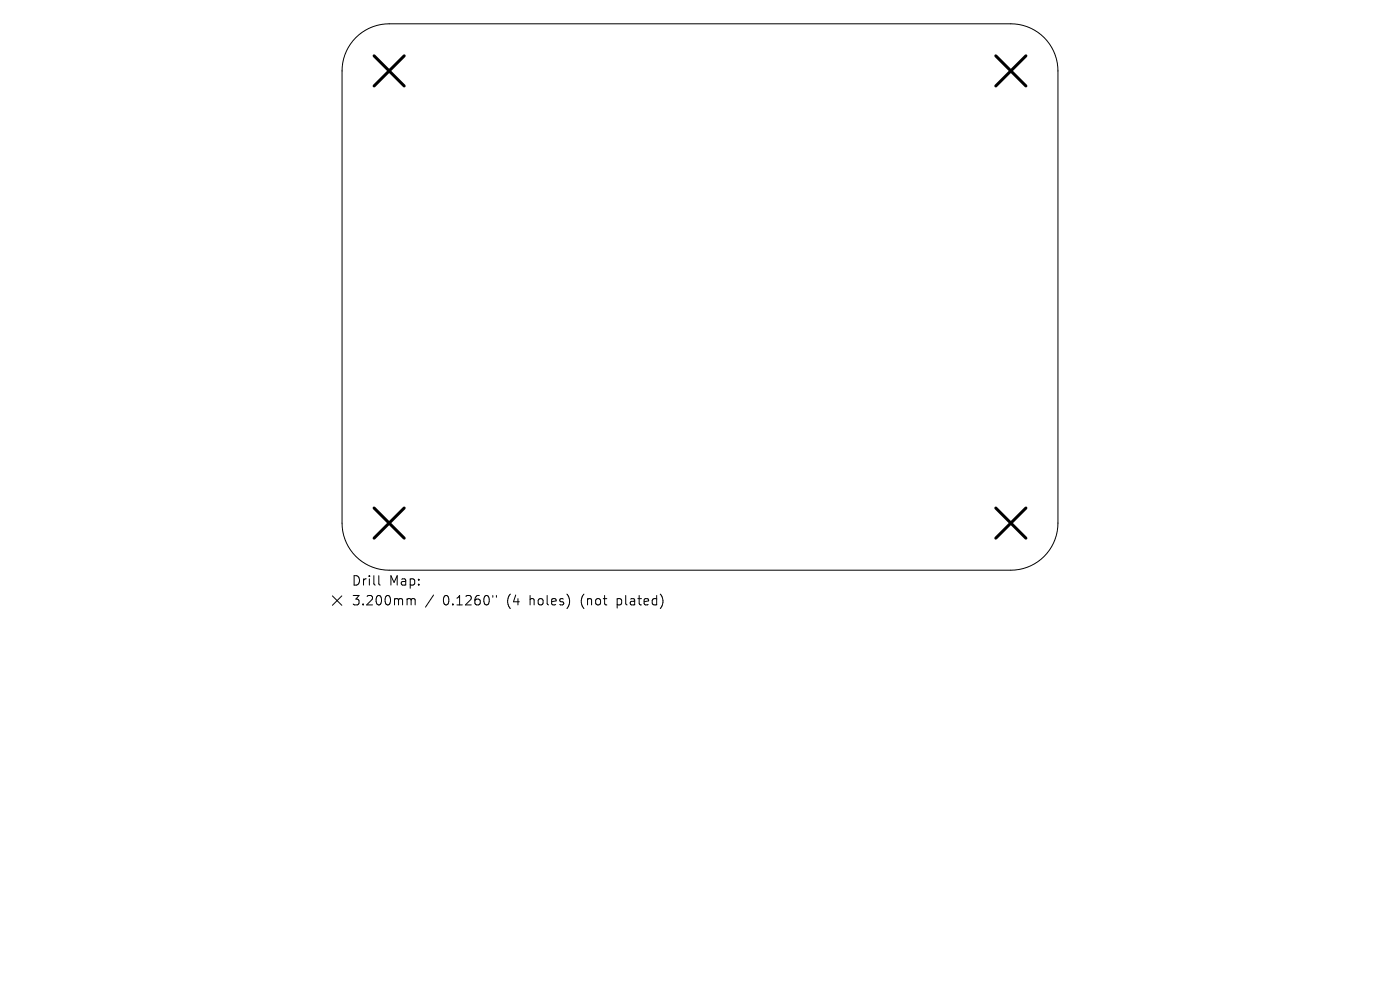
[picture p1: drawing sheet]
<svg xmlns="http://www.w3.org/2000/svg" width="297mm" height="210mm" viewBox="0 0 297 210" stroke-linecap="round" stroke-linejoin="round" font-family="sans-serif">
<defs><g id="words">
<g font-size="2.8">
<text x="74.5" y="124.5">Drill</text>
<text x="82.5" y="124.5">Map:</text>
<text x="74.5" y="128.7">3.200mm</text>
<text x="94" y="128.7">0.1260&quot;</text>
<text x="107.7" y="128.7">(4</text>
<text x="112.6" y="128.7">holes)</text>
<text x="123.7" y="128.7">(not</text>
<text x="131.5" y="128.7">plated)</text>
</g>
</g></defs>
<path d="M75.5 8a10 10 0 0 1 7.1-3l131.8 .1a10 10 0 0 1 10 9.9v96a10 10 0 0 1-10 10h-131.8a10 10 0 0 1-10-10v-96a10 10 0 0 1 2.9-7zM70.5 126.4l2 2M72.5 126.4l-2 2M80.4 122.1v1.7l.2 .3M86.6 127h.3l.3 .3M87.2 127.3l.3-.3 .5 .1 .1 1.2M87.2 127.3v1M92 126.2l-1.7 2.6M104.6 126.3v.4M105.3 126.3v.4" fill="none" stroke="#000" stroke-width=".21"/>
<path d="M79.4 11.8l6.4 6.4M85.8 11.8l-6.4 6.4M211.2 11.8l6.4 6.4M217.6 11.8l-6.4 6.4M79.4 107.8l6.4 6.4M85.8 107.8l-6.4 6.4M211.2 107.8l6.4 6.4M217.6 107.8l-6.4 6.4" fill="none" stroke="#000" stroke-width=".64"/>
<use href="#words"/>
</svg>
